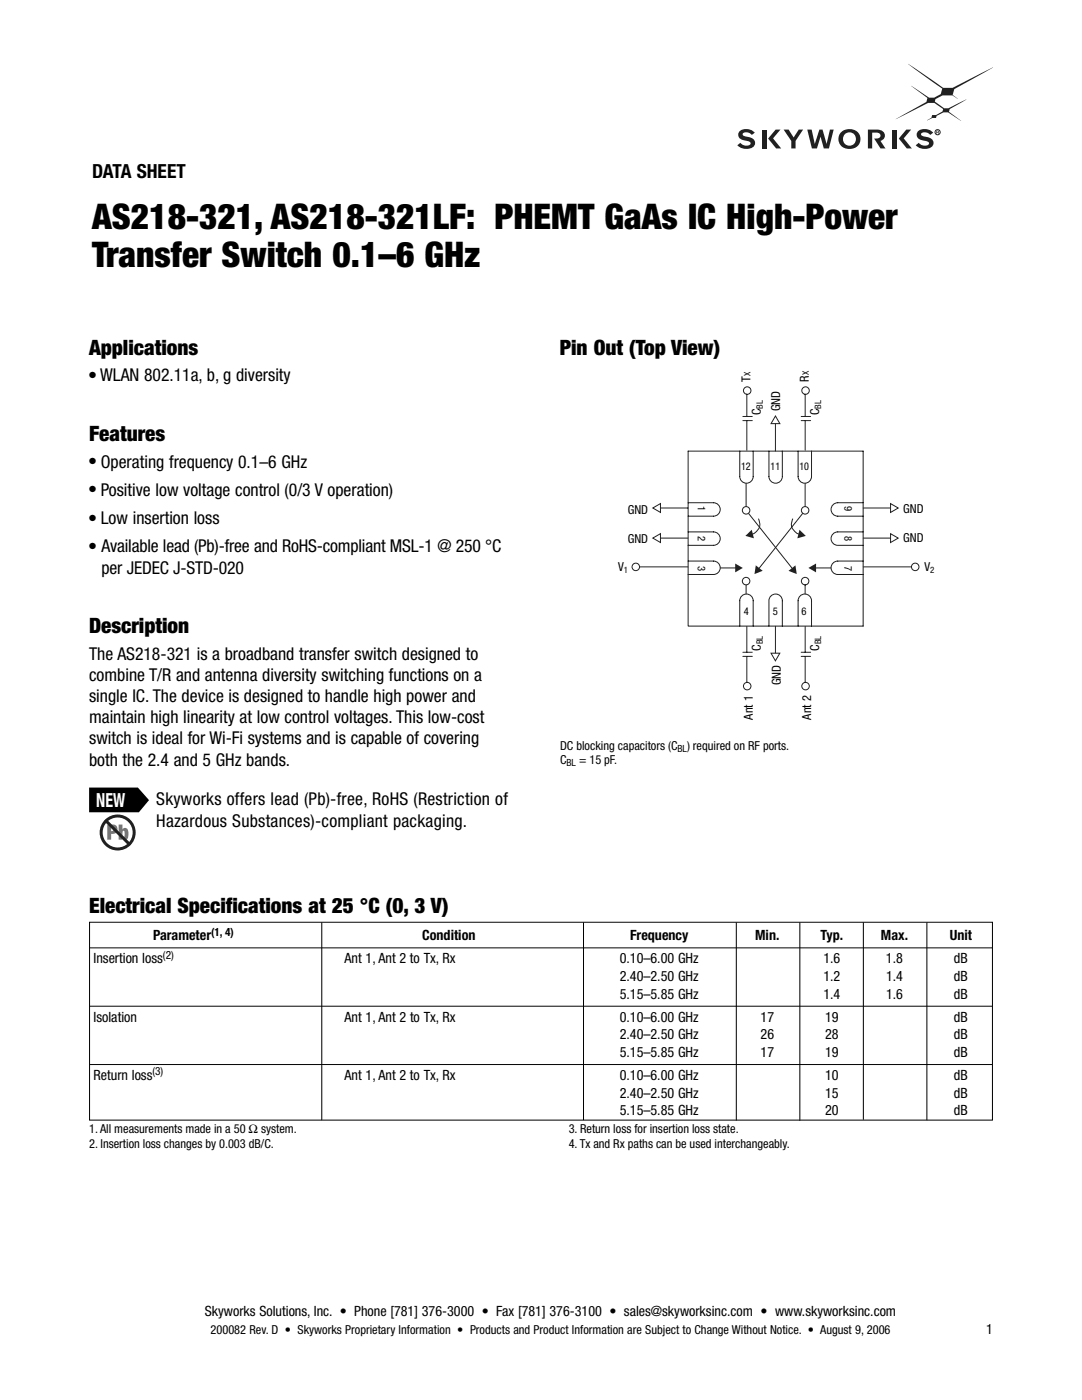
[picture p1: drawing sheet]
<svg xmlns="http://www.w3.org/2000/svg" width="216mm" height="279mm" viewBox="0 0 216 279" stroke-linecap="round" stroke-linejoin="round" font-family="sans-serif">
<defs><g id="words">
<g font-size="7.1">
<text x="18.4" y="45.6">AS218-321, AS218-321LF: PHEMT GaAs IC High-Power</text>
<text x="18.4" y="53.4">Transfer Switch 0.1–6 GHz</text>
</g>
<g font-size="4.2">
<text x="17.8" y="70.8">Applications</text>
<text x="111.7" y="70.8">Pin Out (Top View)</text>
<text x="17.8" y="88">Features</text>
<text x="17.8" y="126.3">Description</text>
<text x="17.8" y="182.1">Electrical Specifications at 25 °C (0, 3 V)</text>
</g>
<text font-size="3.9" x="18.4" y="35.6">DATA SHEET</text>
<text font-size="3.9" fill="#fff" x="19.2" y="161">NEW</text>
<g font-size="3.5">
<text x="20" y="76">WLAN 802.11a, b, g diversity</text>
<text x="20.1" y="93.3">Operating frequency 0.1–6 GHz</text>
<text x="20.1" y="99">Positive low voltage control (0/3 V operation)</text>
<text x="20.1" y="104.6">Low insertion loss</text>
<text x="20.2" y="110.2">Available lead (Pb)-free and RoHS-compliant MSL-1 @ 250 °C</text>
<text x="20.2" y="114.5">per JEDEC J-STD-020</text>
<text x="17.8" y="131.6">The AS218-321 is a broadband transfer switch designed to</text>
<text x="17.8" y="135.9">combine T/R and antenna diversity switching functions on a</text>
<text x="17.8" y="140.1">single IC. The device is designed to handle high power and</text>
<text x="17.8" y="144.3">maintain high linearity at low control voltages. This low-cost</text>
<text x="17.8" y="148.6">switch is ideal for Wi-Fi systems and is capable of covering</text>
<text x="17.8" y="152.8">both the 2.4 and 5 GHz bands.</text>
<text x="31.2" y="160.8">Skyworks offers lead (Pb)-free, RoHS (Restriction of</text>
<text x="31.2" y="165">Hazardous Substances)-compliant packaging.</text>
</g>
<g font-size="2.8">
<text x="30.5" y="187.7">Parameter</text>
<text x="84.2" y="187.7">Condition</text>
<text x="125.7" y="187.7">Frequency</text>
<text x="150.7" y="187.7">Min.</text>
<text x="163.7" y="187.7">Typ.</text>
<text x="175.8" y="187.7">Max.</text>
<text x="189.5" y="187.7">Unit</text>
<text x="18.7" y="192.3">Insertion loss</text>
<text x="68.8" y="192.3">Ant 1, Ant 2 to Tx, Rx</text>
<text x="123.7" y="192.3">0.10–6.00 GHz</text>
<text x="123.7" y="195.8">2.40–2.50 GHz</text>
<text x="164.3" y="192.3">1.6</text>
<text x="164.3" y="195.8">1.2</text>
<text x="176.8" y="192.3">1.8</text>
<text x="176.8" y="195.8">1.4</text>
<text x="190.3" y="192.3">dB</text>
<text x="190.4" y="195.8">dB</text>
<text x="18.7" y="203.9">Isolation</text>
<text x="68.8" y="203.9">Ant 1, Ant 2 to Tx, Rx</text>
<text x="123.7" y="199.3">5.15–5.85 GHz</text>
<text x="123.7" y="203.9">0.10–6.00 GHz</text>
<text x="151.8" y="203.9">17</text>
<text x="164.3" y="199.3">1.4</text>
<text x="164.6" y="203.9">19</text>
<text x="176.8" y="199.3">1.6</text>
<text x="190.4" y="203.9">dB</text>
<text x="190.4" y="199.3">dB</text>
<text x="123.7" y="207.4">2.40–2.50 GHz</text>
<text x="151.8" y="207.4">26</text>
<text x="164.6" y="207.4">28</text>
<text x="190.4" y="207.4">dB</text>
<text x="18.7" y="215.5">Return loss</text>
<text x="68.8" y="215.5">Ant 1, Ant 2 to Tx, Rx</text>
<text x="123.7" y="215.5">0.10–6.00 GHz</text>
<text x="123.7" y="211">5.15–5.85 GHz</text>
<text x="151.8" y="211">17</text>
<text x="164.6" y="215.5">10</text>
<text x="164.6" y="211">19</text>
<text x="190.3" y="215.5">dB</text>
<text x="190.4" y="211">dB</text>
<text x="123.7" y="219.1">2.40–2.50 GHz</text>
<text x="164.6" y="219.1">15</text>
<text x="190.4" y="219.1">dB</text>
<text x="123.7" y="222.6">5.15–5.85 GHz</text>
<text x="164.6" y="222.6">20</text>
<text x="190.4" y="222.6">dB</text>
<text x="40.9" y="262.7">Skyworks Solutions, Inc. • Phone [781] 376-3000 • Fax [781] 376-3100 • sales@skyworksinc.com • www.skyworksinc.com</text>
<text x="196.8" y="266.2">1</text>
</g>
<g font-size="2.5">
<text x="149.7" y="76.2" transform="rotate(-90 149.7 76.2)">T</text>
<text x="161.4" y="76.2" transform="rotate(-90 161.4 76.2)">R</text>
<text x="151.8" y="82.8" transform="rotate(-90 151.8 82.8)">C</text>
<text x="155.7" y="82.1" transform="rotate(-90 155.7 82.1)">GND</text>
<text x="163.5" y="82.8" transform="rotate(-90 163.5 82.8)">C</text>
<text x="125.3" y="102.5">GND</text>
<text x="180.2" y="102.4">GND</text>
<text x="123.3" y="114">V</text>
<text x="125.3" y="108.3">GND</text>
<text x="180.2" y="108.1">GND</text>
<text x="184.5" y="113.9">V</text>
<text x="151.8" y="129.9" transform="rotate(-90 151.8 129.9)">C</text>
<text x="163.5" y="129.9" transform="rotate(-90 163.5 129.9)">C</text>
<text x="155.8" y="136.8" transform="rotate(-90 155.8 136.8)">GND</text>
<text x="150.2" y="143.6" transform="rotate(-90 150.2 143.6)">Ant 1</text>
<text x="161.8" y="143.6" transform="rotate(-90 161.8 143.6)">Ant 2</text>
<text x="111.8" y="149.6">DC blocking capacitors (C</text>
<text x="137.1" y="149.6">) required on RF ports.</text>
<text x="111.8" y="152.4">C</text>
<text x="115.5" y="152.4">= 15 pF.</text>
<text x="17.8" y="226.2">1.All measurements made in a 50 Ω system.</text>
<text x="113.5" y="226.2">3. Return loss for insertion loss state.</text>
<text x="17.8" y="229">2. Insertion loss changes by 0.003 dB/C.</text>
<text x="113.5" y="229">4.Tx and Rx paths can be used interchangeably.</text>
<text x="42" y="266.2">200082 Rev. D • Skyworks Proprietary Information • Products and Product Information are Subject to Change Without Notice. • August 9, 2006</text>
</g>
<g font-size="2.3">
<text x="32.5" y="191.3">(2)</text>
<text x="42.1" y="186.7">(1, 4)</text>
<text x="30.4" y="214.6">(3)</text>
</g>
<g font-size="2.1">
<text x="147.9" y="93.9">12</text>
<text x="153.8" y="93.9">11</text>
<text x="159.5" y="93.9">10</text>
<text x="139.3" y="101.1" transform="rotate(90 139.3 101.1)">1</text>
<text x="168.5" y="101.1" transform="rotate(90 168.5 101.1)">9</text>
<text x="139.3" y="107" transform="rotate(90 139.3 107)">2</text>
<text x="168.5" y="107" transform="rotate(90 168.5 107)">8</text>
<text x="139.3" y="112.9" transform="rotate(90 139.3 112.9)">3</text>
<text x="168.5" y="112.9" transform="rotate(90 168.5 112.9)">7</text>
<text x="148.4" y="122.7">4</text>
<text x="154.2" y="122.7">5</text>
<text x="160" y="122.7">6</text>
</g>
<g font-size="2">
<text x="113" y="152.9">BL</text>
<text x="135.2" y="150.1">BL</text>
</g>
<g font-size="1.8">
<text x="17.8" y="75.3">●</text>
<text x="149.7" y="75" transform="rotate(-90 149.7 75)">X</text>
<text x="161.4" y="74.9" transform="rotate(-90 161.4 74.9)">X</text>
<text x="152.2" y="81.6" transform="rotate(-90 152.2 81.6)">BL</text>
<text x="163.8" y="81.6" transform="rotate(-90 163.8 81.6)">BL</text>
<text x="17.8" y="92.6">●</text>
<text x="17.8" y="98.2">●</text>
<text x="17.8" y="103.9">●</text>
<text x="17.8" y="109.5">●</text>
<text x="124.5" y="114.3">1</text>
<text x="185.6" y="114.3">2</text>
<text x="152.2" y="128.6" transform="rotate(-90 152.2 128.6)">BL</text>
<text x="163.8" y="128.6" transform="rotate(-90 163.8 128.6)">BL</text>
</g>
</g></defs>
<g fill="#231f20">
<path d="M161.1 25.9h.9l.6 2.8 .9-2.8h.6l.8 2.8 .7-2.8h.7l-.9 3.7h-1l-.7-2.3-.7 2.3h-1z"/>
<path d="M173.2 25.9h1.8a1.22 1.22 0 0 1 1.3 .5 1.22 1.22 0 0 1-.1 1.5l-.5 .2 1 1.5h-1l-1.3-2h.2a.75 .75 0 0 0 .8 0 .75 .75 0 0 0 .3-.8 1.44 1.44 0 0 0-1.7-.3v3.1h-.8z"/>
<path d="M147.6 26.2a2.27 2.27 0 0 1 3 .3l-.6 .4a1.19 1.19 0 0 0-1.8-.1v.2l.5 .2a2.9 2.9 0 0 1 1.9 1 1.31 1.31 0 0 1-1.6 1.5 2.22 2.22 0 0 1-1.9-.7l.6-.5a1.42 1.42 0 0 0 2 .3l.1-.2a1.11 1.11 0 0 0-1.1-.6 1.17 1.17 0 0 1-1.2-.5 1.17 1.17 0 0 1 .1-1.3z"/>
<path d="M183.2 26.2a2.27 2.27 0 0 1 3 .3l-.6 .4a1.19 1.19 0 0 0-1.8-.1v.2l.5 .2a2.9 2.9 0 0 1 1.9 1 1.31 1.31 0 0 1-1.6 1.5 2.22 2.22 0 0 1-1.9-.7l.6-.5a1.42 1.42 0 0 0 2 .3l.1-.2a2.15 2.15 0 0 0-1.5-.6 1.07 1.07 0 0 1-.9-.7 1.07 1.07 0 0 1 .2-1.1z"/>
<path d="M180.8 25.9h1l-1.5 1.7 1.7 2h-1.1l-1.6-2z"/>
<path d="M178.2 25.9h.8v3.7h-.8z"/>
<path d="M154.8 25.9h.9l-1.4 1.7 1.6 2h-1l-1.6-2z"/>
<path d="M152.1 25.9h.8v3.7h-.8z"/>
<path d="M156.4 25.9h1l1 1.5 1-1.5h.8l-1.5 2.2v1.5h-.8v-1.5z"/>
<path d="M181.2 12.7l7 4.8h1.9l8.1-4.1-7.8 4.4-.3 1.1 1 .8-1.1-.7h-1.9l-1.4 .8-.2 .5 1 .6a2.26 2.26 0 0 0 1.7 .7l3.6-1.7-3.3 1.9-.1 .5 2.4 1.8-2-1.2a1.94 1.94 0 0 0-2.6 .1l-.3 .1-.1 .4h-.8l-1 .5 .9-.5 .1-.5a3.2 3.2 0 0 0 2.1-.8l.1-.4-1.8-1.3h-1.2l-6.5 3.3 6.1-3.5 .3-.7-3.3-2.5 2.8 1.9a1.96 1.96 0 0 0 2.8 0l.3-.2 .3-1.1z"/>
<path d="M168.2 27.7a1.32 1.32 0 0 0 2.6 0 1.32 1.32 0 0 0-2.6 0zM167.9 26.3a2.18 2.18 0 0 1 2.8-.3 2.18 2.18 0 0 1 .7 2.7 2.26 2.26 0 0 1-2.4 1 2.26 2.26 0 0 1-1.7-2l.1-.5z"/>
<path d="M186.9 26.2v.1h.3zM186.9 26.1h.4v.2l-.1 .1 .2 .3-.4-.3-.1 .3z"/>
<path d="M186.9 26.2v.1h.3zM186.9 26.1h.4v.2l-.1 .1 .2 .3-.4-.3-.1 .3z"/>
</g>
<circle cx="187.1" cy="26.4" r=".52" fill="none" stroke="#231f20" stroke-width=".2"/>
<path d="M17.8 157.2h9.7l2.2 2.5-2 2.4h-9.9z" fill-rule="evenodd" fill="#000"/>
<circle cx="23.5" cy="166.1" r="3.3" fill="#fff" stroke="#231f20" stroke-width=".6"/>
<g fill="#76787b">
<path d="M21.4 164.6h1.2a.96 .96 0 0 1 .8 1.1 .96 .96 0 0 1-1.2 .7v1.2h-.8zM22.2 165.1v.8a.38 .38 0 0 0 .4-.4 .38 .38 0 0 0-.4-.4z"/>
<path d="M23.7 164.6h.7v.9a.56 .56 0 0 1 1 0l.2 .9a.99 .99 0 0 1-.7 1.2h-.2l-.3-.3v.3h-.7zM24.5 165.8v.2a.85 .85 0 0 0 .2 1.1 1.05 1.05 0 0 0 0-1.3z"/>
</g>
<path d="M21.2 163.8l4.6 4.7" fill="none" stroke="#231f20" stroke-width=".6"/>
<path d="M17.9 184.1h180.1v39.4h-180.1z" fill="#fff"/>
<path d="M17.9 184.1h180.1v39.4h-180.1zM18 189.2h179.9M64.2 184.1v39.4M116.4 184.1v39.4M146.9 184.1v39.5M159.6 184.1v39.6M172.3 184.1v39.4M184.9 184.1v39.5M18 200.8h179.9M18 212.5h179.9" fill="none" stroke="#000" stroke-width=".2"/>
<g fill="none" stroke="#231f20" stroke-width=".2">
<path d="M137.3 90h34.9v35h-34.9zM147.6 90v5.1a1.34 1.34 0 0 0 1.3 1.3 1.34 1.34 0 0 0 1.4-1.3v-5.1M153.4 90v5.1a1.34 1.34 0 0 0 1.4 1.3 1.34 1.34 0 0 0 1.3-1.3v-5.1M159.3 90v5.1a1.34 1.34 0 0 0 1.3 1.3 1.34 1.34 0 0 0 1.3-1.3v-5.1M131.5 101.4h5.8M137.3 106.2h5.1a1.34 1.34 0 0 1 1.3 1.3 1.34 1.34 0 0 1-1.3 1.3h-5.1M137.3 100.3h5.1a1.34 1.34 0 0 1 1.3 1.4 1.34 1.34 0 0 1-1.3 1.3h-5.1M137.3 112h5.1a1.34 1.34 0 0 1 1.3 1.3 1.34 1.34 0 0 1-1.3 1.4h-5.1M172.2 106.2h-5a1.34 1.34 0 0 0-1.4 1.3 1.34 1.34 0 0 0 1.4 1.3h5M172.2 100.3h-5a1.34 1.34 0 0 0-1.4 1.4 1.34 1.34 0 0 0 1.4 1.3h5M172.2 112h-5a1.34 1.34 0 0 0-1.4 1.3 1.34 1.34 0 0 0 1.4 1.4h5M147.6 125v-5.1a1.34 1.34 0 0 1 1.3-1.3 1.34 1.34 0 0 1 1.4 1.3v5.1"/>
<path d="M153.4 125v-5.1a1.34 1.34 0 0 1 1.4-1.3 1.34 1.34 0 0 1 1.3 1.3v5.1M159.3 125v-5.1a1.34 1.34 0 0 1 1.3-1.3 1.34 1.34 0 0 1 1.3 1.3v5.1"/>
</g>
<path d="M130.3 101.4l1.5-.9v1.8z" fill="#fff"/>
<path d="M130.3 101.4l1.5-.9v1.8zM131.5 107.4h5.8" fill="none" stroke="#231f20" stroke-width=".2"/>
<path d="M130.3 107.4l1.5-.9v1.8z" fill="#fff"/>
<path d="M127.6 113.1h9.7M130.3 107.4l1.5-.9v1.8zM172.2 101.4h5.8" fill="none" stroke="#231f20" stroke-width=".2"/>
<path d="M177.7 100.5l1.5 .9-1.5 .9z" fill="#fff"/>
<path d="M172.2 107.4h5.8M177.7 100.5l1.5 .9-1.5 .9z" fill="none" stroke="#231f20" stroke-width=".2"/>
<path d="M177.7 106.5l1.5 .9-1.5 .9z" fill="#fff"/>
<path d="M172.2 113.1h9.7M177.7 106.5l1.5 .9-1.5 .9zM154.7 125v5.6" fill="none" stroke="#231f20" stroke-width=".2"/>
<path d="M153.8 130.4h1.8l-.9 1.5z" fill="#fff"/>
<path d="M154.7 84.3v5.7M153.8 130.4h1.8l-.9 1.5z" fill="none" stroke="#231f20" stroke-width=".2"/>
<path d="M154.7 83l.9 1.5h-1.7z" fill="#fff"/>
<path d="M154.7 83l.9 1.5h-1.7zM162.6 113.3h3.2" fill="none" stroke="#231f20" stroke-width=".2"/>
<path d="M161.3 113.3l1.5-.8v1.7z" fill="#231f20"/>
<path d="M143.7 113.3h3.3" fill="none" stroke="#231f20" stroke-width=".2"/>
<path d="M146.7 112.5l1.5 .8-1.5 .9z" fill="#231f20"/>
<path d="M148.9 96.5v4.6M160.7 96.5v4.6" fill="none" stroke="#231f20" stroke-width=".2"/>
<circle cx="148.9" cy="116" r=".75" fill="#fff"/>
<circle cx="148.9" cy="116" r=".75" fill="none" stroke="#231f20" stroke-width=".2"/>
<circle cx="126.9" cy="113.1" r=".75" fill="#fff"/>
<circle cx="126.9" cy="113.1" r=".75" fill="none" stroke="#231f20" stroke-width=".2"/>
<circle cx="160.7" cy="116" r=".75" fill="#fff"/>
<g fill="none" stroke="#231f20" stroke-width=".2">
<path d="M148.9 116.7v1.8M160.7 116.7v1.8M160.7 101.8l-9.4 11.8"/>
<circle cx="160.7" cy="116" r=".75"/>
</g>
<path d="M150.8 112.8l1.4 1.1-1.6 .7z" fill="#231f20"/>
<path d="M158.2 103.6a2.14 2.14 0 0 0 1.4 3" fill="none" stroke="#231f20" stroke-width=".2"/>
<path d="M159.5 105.7l1.3 1.3-1.7 .4z" fill="#231f20"/>
<path d="M148.9 101.8l9.3 11.8" fill="none" stroke="#231f20" stroke-width=".2"/>
<path d="M157.3 113.9l1.4-1.1 .3 1.8z" fill="#231f20"/>
<path d="M151.4 103.6a2.14 2.14 0 0 1-1.4 3" fill="none" stroke="#231f20" stroke-width=".2"/>
<path d="M148.7 106.9l1.3-1.2 .4 1.7z" fill="#231f20"/>
<circle cx="148.9" cy="101.8" r=".75" fill="#fff"/>
<circle cx="148.9" cy="101.8" r=".75" fill="none" stroke="#231f20" stroke-width=".2"/>
<circle cx="160.7" cy="101.8" r=".75" fill="#fff"/>
<circle cx="160.7" cy="101.8" r=".75" fill="none" stroke="#231f20" stroke-width=".2"/>
<circle cx="182.6" cy="113.1" r=".75" fill="#fff"/>
<g fill="none" stroke="#231f20" stroke-width=".2">
<path d="M149 78.7v4.4M160.7 78.7v4.4M148.2 83.1h1.9M148.2 83.9h1.9M149 83.9v5.9M159.9 83.1h1.9M159.9 83.9h1.9M160.7 83.9v5.9M148.2 130.2h1.9M148.2 131h1.9M149 125v5.2M149 131v5.2"/>
<path d="M159.9 130.2h1.9M159.9 131h1.9M160.7 125v5.2M160.7 131v5.2"/>
<circle cx="149.1" cy="77.9" r=".75"/>
<circle cx="160.7" cy="77.9" r=".75"/>
<circle cx="182.6" cy="113.1" r=".75"/>
<circle cx="149.1" cy="136.9" r=".75"/>
<circle cx="160.7" cy="136.9" r=".75"/>
</g>
<use href="#words"/>
</svg>
